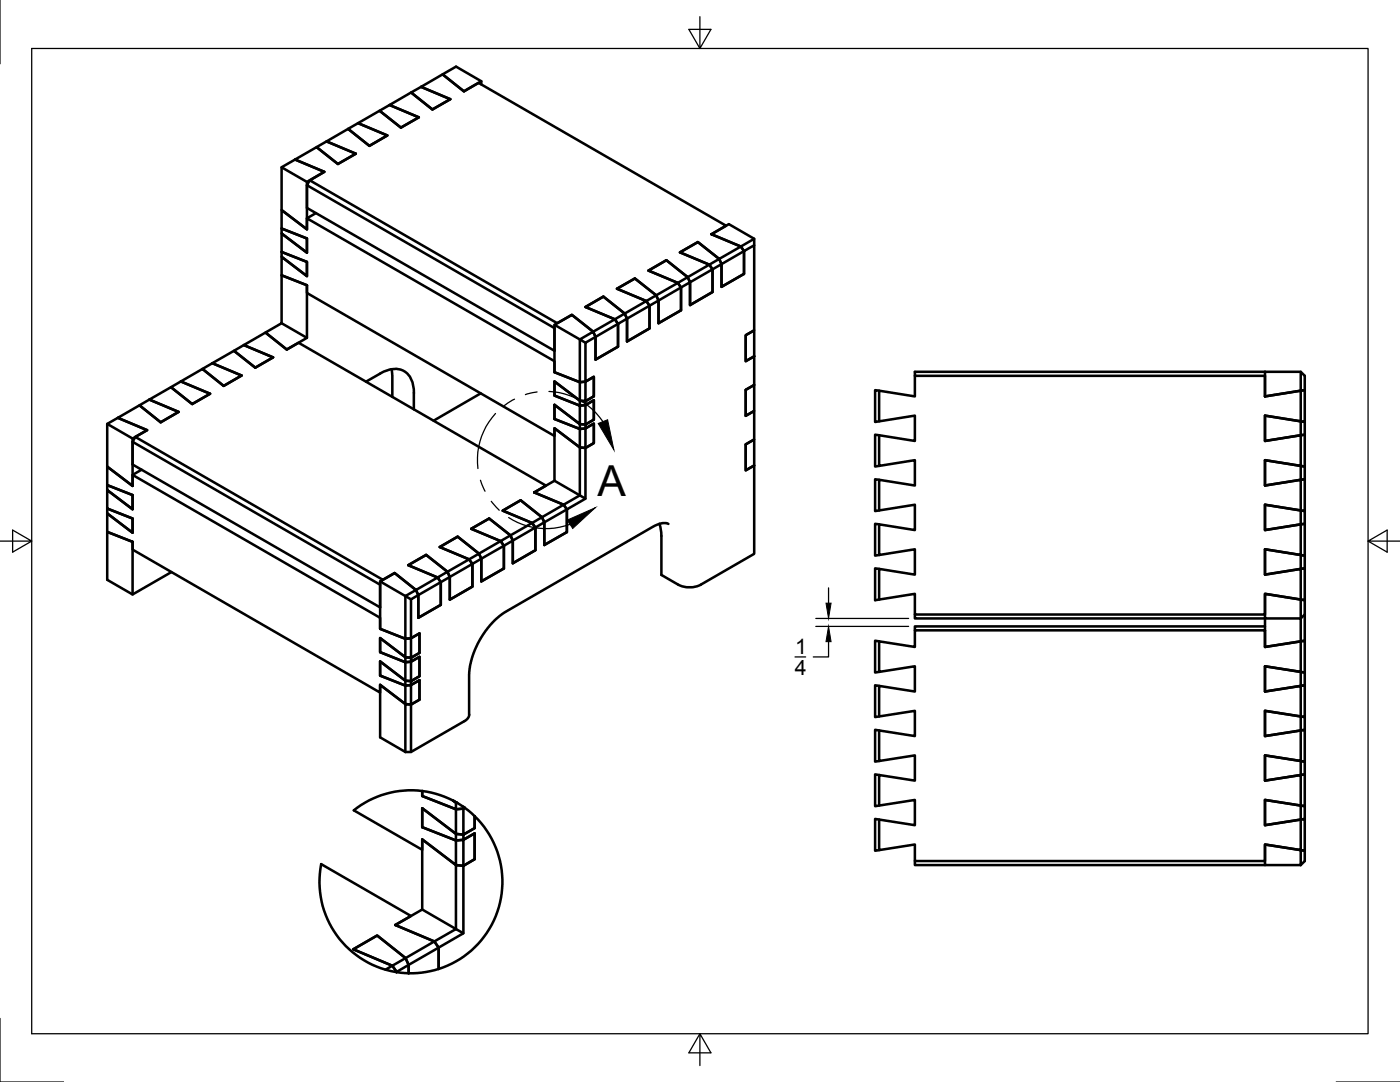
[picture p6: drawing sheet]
<svg xmlns="http://www.w3.org/2000/svg" width="279mm" height="216mm" viewBox="0 0 279 216" stroke-linecap="round" stroke-linejoin="round" font-family="sans-serif">
<defs><g id="words">
<text font-size="8.5" x="119.2" y="98.9">A</text>
<g font-size="4.3">
<text x="158.7" y="130.6">1</text>
<text x="158.6" y="134.6">4</text>
</g>
</g></defs>
<!-- layer: Visible -->
<g fill="none" stroke="#000" stroke-width=".51">
<path d="M82 18.5l2-1.2 5.9 2.5-3.6 2zM96.1 16.2l-5.1-2.9-2.7 1.5 4.3 3.4 3.5-2v.6M56.2 33.4l2.7-1.6 5.8 2.5-3.4 2v9.5l-5.1-3.9zM56.2 33.4l5.1 2.9M58.9 31.8l4.3-2.4 4.2 3.3 3.6-2-5.8-2.5 4.3-2.5 4.2 3.4 3.6-2.1-5.8-2.4 4.3-2.5 4.2 3.4 3.6-2.1-5.9-2.4 4.3-2.5 4.3 3.3 3.6-2-5.9-2.5 4.3-2.5 4.3 3.4 2.9-1.7 49.4 28.5-2.9 1.7 5.8 2.5-4.3 2.5-4.2-3.4-3.6 2.1 5.9 2.4-4.4 2.5-4.2-3.4-3.6 2.1 5.9 2.5-4.3 2.4-4.3-3.3-3.6 2 5.9 2.5-4.3 2.5-4.3-3.4-3.6 2.1 5.9 2.4-4.3 2.5-4.3-3.4-2.9 1.7-49.4-28.5 2.9-1.7zM61.3 37v4.5l49.4 28.5M61.8 36l-.5 1 49.4 28.5M63.2 29.4l2-1.2 5.8 2.5-3.6 2zM69.5 25.7l2-1.1 5.8 2.4-3.6 2.1zM75.8 22.1l1.9-1.1 5.9 2.4-3.6 2.1zM56.2 50.3l5.1 2v2.8l-5.1-3.9zM56.2 45.6l5.1 2v2.8l-5.1-3.8z"/>
<path d="M56.2 54.9l5.1 2v10.5l-4.1 2.3-4.2-3.3 3.2-1.9zM56.2 41.9l5.1 3.9v-2.2l49.4 28.5v2.2l5 2v3.6l-5-3.8v2.8l5 2v3.7l-5-3.8v2.8l5 2v3.7l-5-3.9v1.6l-49.4-28.5v-1.6l-5.1-2v-3.7l5.1 3.9v-2.8l-5.1-2v-3.7l5.1 3.8v-2.8l-5.1-2zM63.1 42.5l-1.8 1.1M135.9 57.4v4.5l-4.5 2.6v-4.5l-.4-1.1-2 1.2 .6 .9M135.9 57.4l-4.5 2.6-.4-1.1-4.3-3.3-3.6 2 5.9 2.5 .6 .9M142 46.7l3.5-2 5 2.9M142 46.7l5.8 2.5 .7 .9M142.2 53.7v4.6l-4.5 2.6v-4.6l-.5-1-1.9 1.2 .6 .9M142.2 53.7l-4.5 2.6-.5-1-4.2-3.4-3.6 2.1 5.9 2.5 .6 .9M148.5 50.1v4.6l-4.5 2.5v-4.5l-.5-1-1.9 1.1 .6 .9M148.5 50.1l-4.5 2.6-.5-1-4.2-3.4-3.6 2.1 5.9 2.4 .6 .9M150.5 48.9v-1.3l-2.7 1.6 .7 .9"/>
<path d="M34.1 77.3l2-1.2 5.8 2.5-3.5 2zM40.4 73.6l2-1.1 5.8 2.4-3.6 2.1zM46.7 70l2-1.1 5.8 2.4-3.6 2.1zM56.2 64.5l5.1 2.9M75.9 74.5l-2.9 1.7M75.9 74.5a4.3 4.3 0 0 1 5.6 .3 5.5 5.5 0 0 1 1.1 3.6M78.1 73.7l.2 1.2v4.3M82.6 78.4v3.3M95.9 78.5l-9.4 5.4M110.7 76.1l5 3.8 1.1 .2v-3.9l1.7-1v3.9l-1.7 1-1.1-.2v1l1.1-.1-1.1 .1-5-2zM110.7 64.8v9.5l5 2 1.1-.1M129.6 61v4.5l-4.5 2.6v-4.5l-.4-1-2 1.1 .6 .9v4.6l-4.4 2.6v-4.6l-.5-1-2.7 1.5 1.1 .7"/>
<path d="M129.6 61l-4.5 2.6-.4-1-4.3-3.4-3.6 2.1 5.9 2.4 .6 .9-4.4 2.6-.5-1-4.3-3.4-3.4 2 5 2.9v8.6l1.1-.1M148.8 77.8l1.7-1v5.2l-1.7 1zM148.8 66.9l1.7-1v5.2l-1.7 1zM175.5 78l-.9-.1v6.3l.9-.1M182.6 75v4.1l-7.1-1.1v6.1l7.1-1.2v5.1l-7.1-1.2M252.5 79.1l7.1-1.1v6.1l-7.1-1.2v5.1l7.1-1.2v6.2l-7.1-1.2v5.1l7.1-1.2v6.2l-7.1-1.2v5.1l7.1-1.2v6.1l-7.1-1.1v5.1l7.1-1.2v6.1l-7.1-1.1v4.1h-69.9v-4.1l-7.1 1.1v-6.1l7.1 1.2v-5.1l-7.1 1.1v-6.1l7.1 1.2v-5.1l-7.1 1.2v-6.2l7.1 1.2v-5.1l-7.1 1.2v-6.2M252.5 74.2v4.9M259.6 74.2h-77v.8h69.9M259.6 74.2l.8 .8v2.9l-.8 .1zM260.4 77.9v6.3l-7.9-1.3v5.1l7.9-1.3M260.4 77.9l-7.9 1.2M21.4 96.8l5.1 2v2.8l-5.1-3.8z"/>
<path d="M21.4 84.6l2.1-1.2 5.9 2.4-2.9 1.7v9.5l-5.1-3.9zM21.4 93.1l5.1 3.9v-2.2l49.4 28.5v2.2l5 2v3.6l-5-3.8v2.8l5 2v3.7l-5-3.8v2.8l5 2v3.7l-5-3.8v1.5l-49.4-28.5v-1.6l-5.1-2v-3.7l5.1 3.9v-2.8l-5.1-2v-3.7l5.1 3.8v-2.8l-5.1-2zM21.4 84.6l5.1 2.9M23.5 83.4l4.3-2.5 4.3 3.4 3.5-2.1-5.8-2.5 4.3-2.4 4.3 3.3 3.5-2-5.8-2.5 4.3-2.5 4.2 3.4 3.6-2.1-5.8-2.4 4.3-2.5 4.2 3.4 3.6-2.1-5.8-2.4 4.3-2.5 4.2 3.3 2.4-1.3 49.4 28.5-2.4 1.4 5.9 2.4-4.3 2.5-4.3-3.4-3.6 2.1 5.9 2.5-4.3 2.4-4.3-3.3-3.6 2 5.9 2.5-4.3 2.5-4.3-3.4-3.5 2.1 5.8 2.4-4.3 2.5-4.3-3.4-3.5 2.1 5.8 2.4-4.3 2.5-4.2-3.4-2.4 1.4-49.4-28.5 2.4-1.4zM26.5 88.2v4.5l49.4 28.5M27 87.2l-.5 1 49.4 28.5M27.8 80.9l2-1.2 5.8 2.5-3.5 2.1zM28.3 93.7l-1.8 1.1M106.6 98.3l5.9 2.4 .6 .9M110.7 95.9l-4.1 2.4M116.8 99.5l-1.1-.7v-9.5l1.1 .1 1.7-1v-3.9l-1.7 1-1.1 .1v-1l1.1 .1 1.7-1v-3.8l-1.7 .9v3.9l-1.1-.1-5-3.8v2.8l5 2 1.1-.1v3.9l-1.1-.1-5-3.9v10.5l5 2.9-3.2 1.9 .6 .9M148.8 88.7l1.7-1v5.2l-1.7 1z"/>
<path d="M175.5 95.7l-.9-.1v6.4l.9-.1M175.5 86.8l-.9-.1v6.4l.9-.1M259.6 93l.8 .1v2.5l-.8 .1zM259.6 84.1l.8 .1v2.5l-.8 .1zM260.4 86.7v6.4l-7.9-1.3v5.1l7.9-1.3M260.4 95.6v6.4l-7.9-1.3v5.1l7.9-1.3M21.4 101.5l5.1 2v2.8l-5.1-3.9zM26.5 108.1l-5.1-2v9.6l5.1 2.9 7.7-4.4M26.5 108.1v10.5M75.9 116v9.5l5 2 1.1-.1-1.1 .1v-8.6M80.9 118.9l1.1 .7M113.1 101.6v4.6l-4.5 2.6v-4.6l-.4-1-2 1.2 .6 .9v4.5l-4.5 2.6v-4.5l-.4-1.1-2 1.2 .7 .9v4.5l-4.5 2.6v-4.5l-.5-1-2 1.1 .7 .9v4.6l-4.5 2.6v-4.6l-.5-1-2 1.1 .7 1v4.5l-4.5 2.6v-4.6l-.5-1-2.1 1.2"/>
<path d="M113.1 101.6l-4.5 2.6-.4-1-4.3-3.4-3.6 2.1 5.9 2.5 .6 .9-4.5 2.6-.4-1.1-4.3-3.3-3.6 2 5.9 2.5 .7 .9-4.5 2.6-.5-1-4.3-3.4-3.5 2.1 5.8 2.4 .7 .9-4.5 2.6-.5-1-4.3-3.4-3.5 2.1 5.8 2.4 .7 1-4.5 2.5-.5-1-4.2-3.4-2.9 1.7 5 2.9M131.6 104.5l.2 .9 .2 1.5M132 107v7.7l3.4 2a5 5 0 0 0 4.4 0l10.7-6.2v-17.6l-1.7 1v-5.2l1.7-1v-5.7l-1.7 1v-5.2l1.7-1v-5.7l-1.7 1v-5.2l1.7-1v-17l-2 1.2v4.6l-4.5 2.5v-4.5l-1.8 1v4.6l-4.5 2.6v-4.6l-1.8 1.1v4.5l-4.5 2.6v-4.5l-1.8 1v4.5l-4.5 2.6v-4.5l-1.8 1v4.6l-4.4 2.6v-4.6l-2.1 1.2v7.8l1.7-1v3.9l-1.7 1v.7l1.7-.9v3.8l-1.7 1v.8l1.7-1v3.9l-1.7 1v10.1l-3.7 2.1v4.6l-4.5 2.6v-4.6l-1.8 1.1v4.5l-4.5 2.6v-4.5l-1.7 1v4.5l-4.5 2.6v-4.5l-1.8 1v4.6l-4.5 2.6v-4.6l-1.8 1.1v4.5l-4.5 2.6v-4.6l-1.5 .9v7.8l1.7-1v3.9l-1.7 1v.7l1.7-.9v3.8l-1.7 1v.8l1.7-1v3.9l-1.7 1v9.5l10.7-6.2a1.59 1.59 0 0 0 .9-1.3M133.4 104.5l-.5-.1h-.7l-1.9 .7-29.5 17.1-1.9 1.4-1.9 2.2-1.2 1.8-1 2.1-.6 1.7-.4 1.7-.2 1.4v8.1M175.5 104.6l-.9-.1v6.4l.9-.2M175.5 113.5l-.9-.1v6.4l.9-.2M259.6 110.7l.8 .2v2.5l-.8 .1zM259.6 101.9l.8 .1v2.5l-.8 .1zM260.4 104.5v6.4l-7.9-1.3v5.1l7.9-1.3v6.4l-7.9-1.3v4.9h7.1v4.6l.8-.2v-8l-.8-.2v3.8l.8-.8M75.9 127.3l5 3.8 1.1 .2v-3.9l1.7-1v3.9l-1.7 1-1.1-.2v1l1.1-.1-1.1 .1-5-2zM82 132l1.7-.9v3.8l-1.7 1-1.1-.1v1l1.1-.1 1.7-1v3.9l-1.7 1-1.1-.1v9.6M82 132v3.9l-1.1-.1-5-3.8v2.8l5 2 1.1-.1v3.9l-1.1-.1-5-3.8v10.4l5 3"/>
<path d="M175.5 128l-.9-.2v6.4l.9-.1M175.5 136.9l-.9-.2v6.4l.9-.1M175.5 128l7.1 1.1v-3.3h69.9v3.3l7.1-1.1v6.1l-7.1-1.2v5.1l7.1-1.1v6.1l-7.1-1.2v5.1l7.1-1.1v6l-7.1-1.1v5.1l7.1-1.2v6.1l-7.1-1.1v5.1l7.1-1.2v6.1l-7.1-1.1v3.3h-69.9v-3.3l-7.1 1.1v-6.1l7.1 1.2v-5.1l-7.1 1.1v-6.1l7.1 1.2v-5.1l-7.1 1.1v-6l7.1 1.1v-5.1l-7.1 1.2v-6.1l7.1 1.1v-5.1l-7.1 1.2zM182.6 122.6v.8h69.9v5.7l7.9-1.3v6.4l-7.9-1.3v5.1l7.9-1.3v6.4l-7.9-1.3v5.1l7.9-1.3v6.4l-7.9-1.3v5.1l7.9-1.3v6.4l-7.9-1.3v5.1l7.9-1.3v6.4l-.8-.2 .8 .2v2l-.8 .8M252.5 125h-69.9v.8M259.6 134.1l.8 .1v2.5l-.8 .2zM80.9 150.1h1.1M84.3 157.8a18.3 18.3 0 0 0-13.7 3.9l13.7 7.9v-2.1l6.7 5.1v-4.9l-6.7-2.6M84.3 157.8v1l6.7 2.7v4.9l-6.7-5.1v3.8M84.3 157.8v1l6.7 2.7v-1.3l1.5 .8M84.3 157.8a16.2 16.2 0 0 1 6.7 2.4l-.6-.5 .8 .5-.2-.1M175.5 145.8l-.9-.2v6.4l.9-.2"/>
<path d="M175.5 154.6l-.9-.1v6.4l.9-.2M259.6 151.8l.8 .2v2.5l-.8 .1zM259.6 143l.8 .1v2.5l-.8 .2zM84.3 165.1v-3.8l6.7 5.1 1.5 .1-1.5-.1v1.3l1.5-.1 2.2-1.3v5.2l-2.2 1.3-1.5-.2v12.8l-6.7-3.9M84.3 165.1l6.7 2.6 1.5-.1v5.2l-1.5-.2-6.7-5.1v14l-5.4 3.1M92.5 161v.4l-1.5 .1 1.5-.1 .3-.2M92.5 161l.3 .2M92.8 161.2l1.9 1.7M92.8 161.2l-.3 .2v5.1l2.2-1.3v-2.3M94.7 162.9a18.2 18.2 0 0 1-7.2 30.4M94.7 162.9v2.3l-2.2 1.3v1.1l2.2-1.3v5.2l-2.2 1.3v13.4l-5 2.9v4.2M175.5 163.5l-.9-.1v6.4l.9-.2"/>
<path d="M182.6 171.8v.8h69.9M252.5 168.5l7.1 1.1v3h-7.1zM259.6 160.7l.8 .2v2.5l-.8 .1zM78.3 192.7l.9 1.2 2.4-1.4v1.7M78.3 192.7l-1.4 .8M78.9 184.6l3.1-1.8-17.9-10.4a18.3 18.3 0 0 0 15.1 21.6M78.9 184.6l7.8 3.3 .8 1.2-5.9 3.4-.7-1.3M78.9 184.6l7.8 3.3-5.8 3.3M79.1 194l-.8-1.3-7.8-3.3 4.8-2.7 5.6 4.5 .7 1.3v1.7M79.2 194h.1M79.2 194l2.4 .2M80.9 191.2l-5.6-4.5-4.8 2.7 7.8 3.3"/>
<path d="M80.9 191.2l-2.6 1.5M87.5 193.3l-3.3 .8-2.6 .1M92.5 186.2l-1.5-.8-4.3 2.5 .8 1.2v4.2"/>
</g>
<!-- layer: Border -->
<path d="M0 0v12.7M6.3 9.7h266.7v196.6h-266.7zM139.7 3.3v6.4l2.2-3.8h-4.4l2.2 3.8M0 108h6.3l-3.8-2.2v4.4l3.8-2.2M273 108l3.8 2.2v-4.4l-3.8 2.2h6.4M0 203.2v12.7h12.7M139.7 206.3l-2.2 3.8h4.4l-2.2-3.8v6.3M266.7 215.9h12.7" fill="none" stroke="#000" stroke-width=".25"/>
<!-- layer: Annotations -->
<path d="M102.7 79.7l-2 1.2M107.2 78.2l-2.3 .5M109.6 78.1a13.8 13.8 0 0 1 10.7 6M95.9 95.8l.9 2.2M98.9 82.5a13.7 13.7 0 0 0-3.5 11M98 100l1.6 1.8M101.5 103.3a13.7 13.7 0 0 0 12.2 1.3" fill="none" stroke="#000" stroke-width=".25"/>
<path d="M119.4 84.5l1.9-.7 1.2 6zM113.2 103.8l5.6-2.5-4.5 4.2z" fill="#000" stroke="#000" stroke-width=".2"/>
<!-- layer: Dimensions -->
<path d="M165.4 117.3v3.1M158.7 131.1h2.1M162.8 123.4h18.5M162.8 125h18.5M165.4 128v3.1h-3.1" fill="none" stroke="#000" stroke-width=".25"/>
<path d="M164.8 120.4h1.1l-.5 3zM165.4 125l.5 3h-1.1z" fill="#000" stroke="#000" stroke-width=".2"/>
<use href="#words"/>
</svg>
